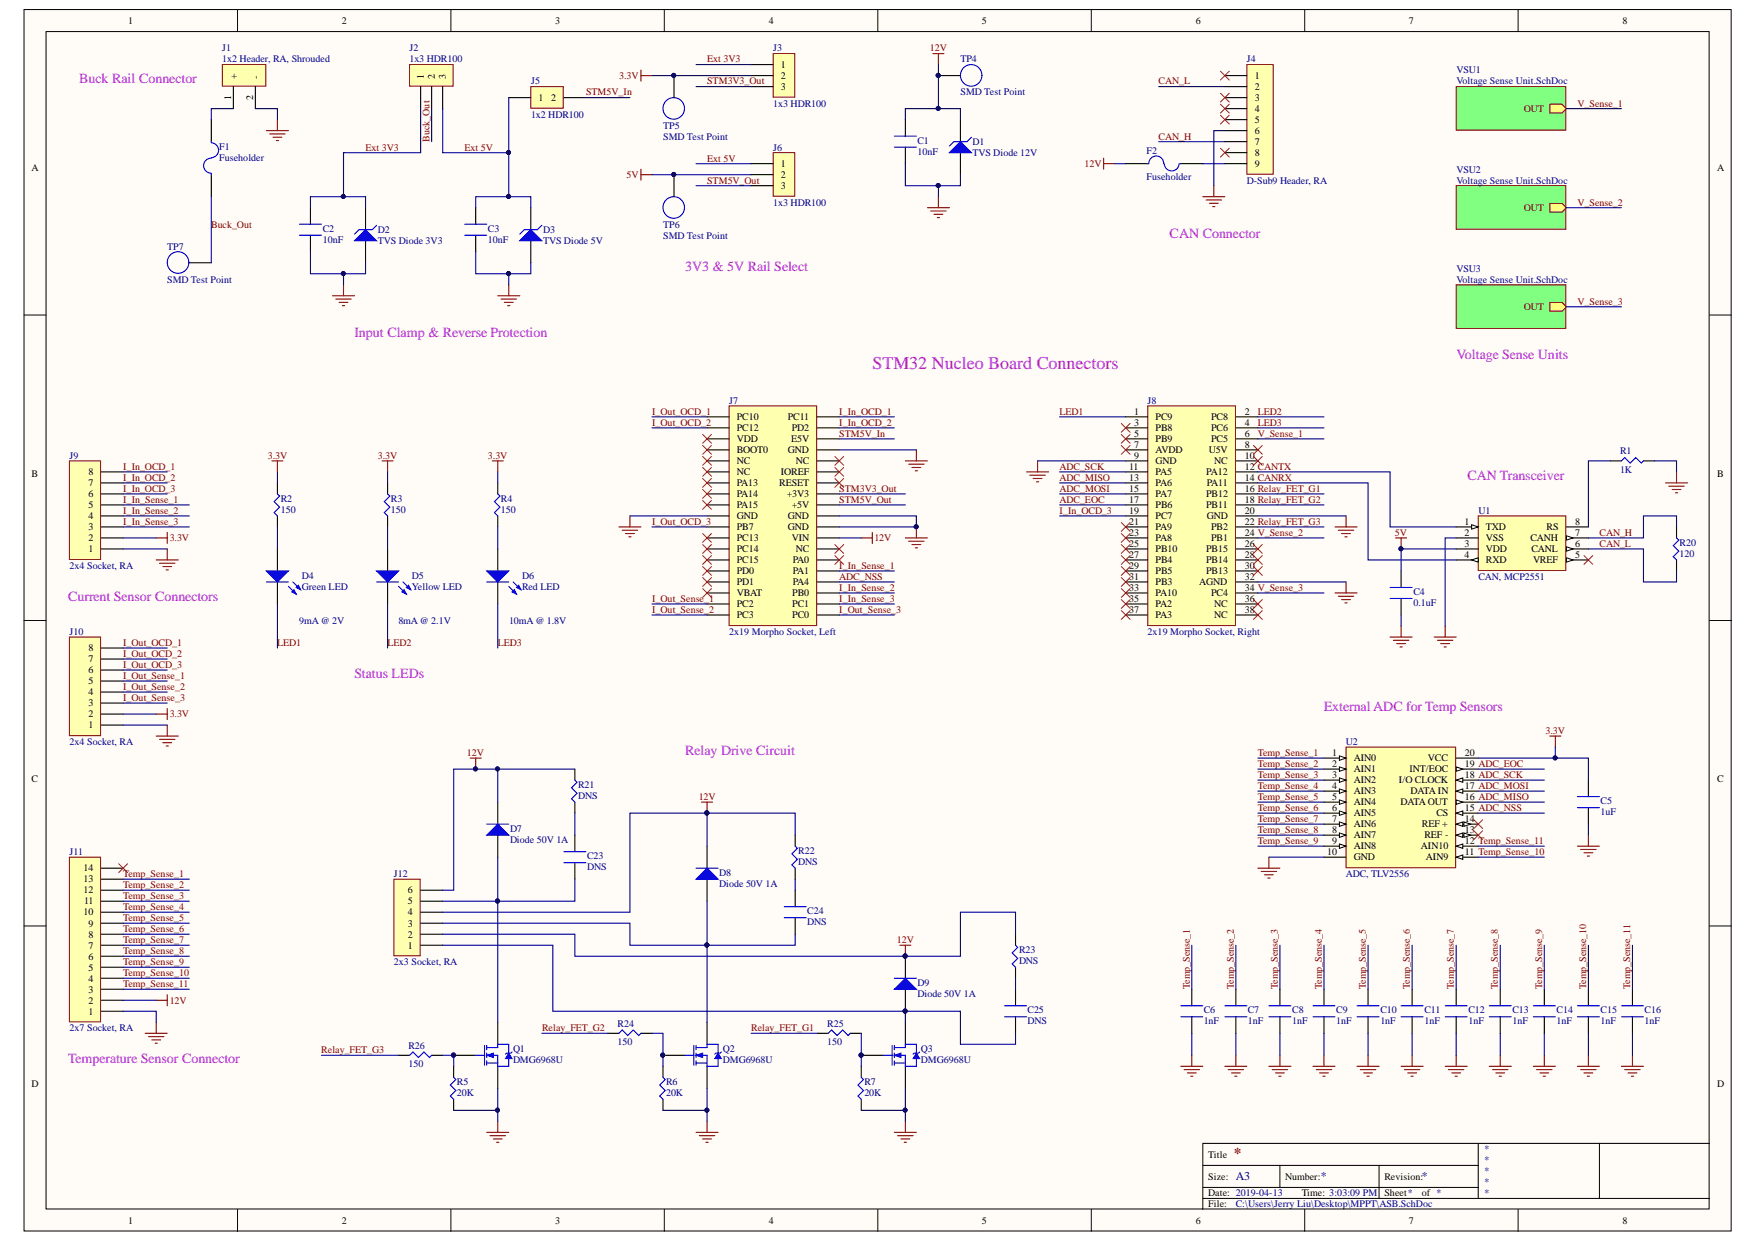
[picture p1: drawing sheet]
<svg xmlns="http://www.w3.org/2000/svg" width="297mm" height="210mm" viewBox="0 0 297 210" stroke-linecap="round" stroke-linejoin="round" font-family="sans-serif">
<defs><g id="words">
<text font-size="3" fill="#90f" x="147.5" y="62.4">STM32 Nucleo Board Connectors</text>
<text font-size="2.5" fill="#800000" x="208.6" y="195.7">*</text>
<g font-size="2.4" fill="#90f">
<text x="13.4" y="14.1">Buck Rail Connector</text>
<text x="197.7" y="40.1">CAN Connector</text>
<text x="115.8" y="45.7">3V3 &amp; 5V Rail Select</text>
<text x="59.9" y="56.9">Input Clamp &amp; Reverse Protection</text>
<text x="246.2" y="60.6">Voltage Sense Units</text>
<text x="248.1" y="81.1">CAN Transceiver</text>
<text x="11.5" y="101.6">Current Sensor Connectors</text>
<text x="59.9" y="114.6">Status LEDs</text>
<text x="223.8" y="120.2">External ADC for Temp Sensors</text>
<text x="115.8" y="127.6">Relay Drive Circuit</text>
<text x="11.5" y="179.7">Temperature Sensor Connector</text>
</g>
<g font-size="2" fill="#000080">
<text x="208.9" y="199.5">A3</text>
<text x="223.3" y="199.5">*</text>
<text x="240.4" y="199.5">*</text>
</g>
<g font-size="1.7">
<text x="21.7" y="4.1">1</text>
<text x="57.8" y="4.1">2</text>
<text x="93.8" y="4.1">3</text>
<text x="130" y="4.1">4</text>
<text x="166" y="4.1">5</text>
<text x="202.1" y="4.1">6</text>
<text x="238.2" y="4.1">7</text>
<text x="274.3" y="4.1">8</text>
<text x="132" y="11.5">1</text>
<text x="39.1" y="17" transform="rotate(-90 39.1 17)">1</text>
<text x="40" y="13.3" transform="rotate(-90 40 13.3)">+</text>
<text x="42.8" y="17" transform="rotate(-90 42.8 17)">2</text>
<text x="43.7" y="13.3" transform="rotate(-90 43.7 13.3)">-</text>
<text x="71.7" y="13.3" transform="rotate(-90 71.7 13.3)">1</text>
<text x="73.5" y="13.3" transform="rotate(-90 73.5 13.3)">2</text>
<text x="75.4" y="13.3" transform="rotate(-90 75.4 13.3)">3</text>
<text x="91" y="17.1">1</text>
<text x="93.2" y="17.1">2</text>
<text x="132" y="13.3">2</text>
<text x="132" y="15.2">3</text>
<text x="212.1" y="13.3">1</text>
<text x="212.1" y="15.2">2</text>
<text x="212.1" y="17.1">3</text>
<text x="212.1" y="18.9">4</text>
<text x="212.1" y="20.8">5</text>
<text x="212.1" y="22.6">6</text>
<text x="5.3" y="28.9">A</text>
<text x="132" y="28.2">1</text>
<text x="212.1" y="24.5">7</text>
<text x="212.1" y="26.4">8</text>
<text x="212.1" y="28.2">9</text>
<text x="290.3" y="28.9">A</text>
<text x="132" y="30.1">2</text>
<text x="132" y="31.9">3</text>
<text x="124.6" y="71">PC10</text>
<text x="133.2" y="71">PC11</text>
<text x="191.7" y="70.1">1</text>
<text x="191.7" y="71.9">3</text>
<text x="195.4" y="71">PC9</text>
<text x="204.8" y="71">PC8</text>
<text x="210.4" y="70.1">2</text>
<text x="210.4" y="71.9">4</text>
<text x="124.6" y="72.9">PC12</text>
<text x="124.6" y="74.7">VDD</text>
<text x="124.6" y="76.6">BOOT0</text>
<text x="133.2" y="76.6">GND</text>
<text x="133.8" y="74.7">E5V</text>
<text x="133.9" y="72.9">PD2</text>
<text x="191.7" y="73.8">5</text>
<text x="191.7" y="75.7">7</text>
<text x="191.7" y="77.5">9</text>
<text x="195.4" y="72.9">PB8</text>
<text x="195.4" y="74.7">PB9</text>
<text x="195.4" y="76.6">AVDD</text>
<text x="204.3" y="76.6">U5V</text>
<text x="204.8" y="72.9">PC6</text>
<text x="204.8" y="74.7">PC5</text>
<text x="210.4" y="73.8">6</text>
<text x="210.4" y="75.7">8</text>
<text x="210.4" y="77.5">10</text>
<text x="5.3" y="80.6">B</text>
<text x="15" y="82.2">7</text>
<text x="15" y="80.3">8</text>
<text x="124.6" y="78.4">NC</text>
<text x="124.6" y="80.3">NC</text>
<text x="124.6" y="82.2">PA13</text>
<text x="131.7" y="82.2">RESET</text>
<text x="132" y="80.3">IOREF</text>
<text x="134.5" y="78.4">NC</text>
<text x="190.9" y="79.4">11</text>
<text x="190.9" y="81.2">13</text>
<text x="190.9" y="83.1">15</text>
<text x="195.4" y="78.4">GND</text>
<text x="195.4" y="80.3">PA5</text>
<text x="195.4" y="82.2">PA6</text>
<text x="203.9" y="80.3">PA12</text>
<text x="204" y="82.2">PA11</text>
<text x="205.3" y="78.4">NC</text>
<text x="210.4" y="79.4">12 CANTX</text>
<text x="210.4" y="81.2">14 CANRX</text>
<text x="210.4" y="83.1">16 Relay_FET_G1</text>
<text x="290.3" y="80.6">B</text>
<text x="15" y="89.6">3</text>
<text x="15" y="87.7">4</text>
<text x="15" y="85.9">5</text>
<text x="15" y="84">6</text>
<text x="124.6" y="84">PA14</text>
<text x="124.6" y="85.9">PA15</text>
<text x="124.6" y="87.7">GND</text>
<text x="124.6" y="89.6">PB7</text>
<text x="133" y="84">+3V3</text>
<text x="133.2" y="89.6">GND</text>
<text x="133.2" y="87.7">GND</text>
<text x="133.9" y="85.9">+5V</text>
<text x="190.9" y="85">17</text>
<text x="190.9" y="86.8">19</text>
<text x="190.9" y="88.7">21</text>
<text x="195.4" y="84">PA7</text>
<text x="195.4" y="85.9">PB6</text>
<text x="195.4" y="87.7">PC7</text>
<text x="195.4" y="89.6">PA9</text>
<text x="203.9" y="84">PB12</text>
<text x="203.9" y="85.9">PB11</text>
<text x="204" y="87.7">GND</text>
<text x="204.8" y="89.6">PB2</text>
<text x="210.4" y="85">18 Relay_FET_G2</text>
<text x="210.4" y="86.8">20</text>
<text x="210.4" y="88.7">22 Relay_FET_G3</text>
<text x="247.6" y="88.7">1</text>
<text x="251.2" y="89.6">TXD</text>
<text x="261.5" y="89.6">RS</text>
<text x="266.3" y="88.7">8</text>
<text x="15" y="93.3">1</text>
<text x="15" y="91.5">2</text>
<text x="124.6" y="91.5">PC13</text>
<text x="124.6" y="93.3">PC14</text>
<text x="124.6" y="95.2">PC15</text>
<text x="133.9" y="91.5">VIN</text>
<text x="134" y="95.2">PA0</text>
<text x="134.5" y="93.3">NC</text>
<text x="190.9" y="90.5">23</text>
<text x="190.9" y="92.4">25</text>
<text x="190.9" y="94.2">27</text>
<text x="195.4" y="91.5">PA8</text>
<text x="195.4" y="93.3">PB10</text>
<text x="195.4" y="95.2">PB4</text>
<text x="203.9" y="93.3">PB15</text>
<text x="203.9" y="95.2">PB14</text>
<text x="204.8" y="91.5">PB1</text>
<text x="210.4" y="90.5">24 V_Sense_2</text>
<text x="210.4" y="92.4">26</text>
<text x="210.4" y="94.2">28</text>
<text x="247.6" y="90.5">2</text>
<text x="247.6" y="92.4">3</text>
<text x="247.6" y="94.2">4</text>
<text x="251.2" y="91.5">VSS</text>
<text x="251.2" y="93.3">VDD</text>
<text x="251.2" y="95.2">RXD</text>
<text x="258.7" y="91.5">CANH</text>
<text x="258.9" y="93.3">CANL</text>
<text x="259.2" y="95.2">VREF</text>
<text x="266.3" y="94.2">5</text>
<text x="266.3" y="92.4">6</text>
<text x="266.3" y="90.5">7</text>
<text x="124.6" y="97">PD0</text>
<text x="124.6" y="98.9">PD1</text>
<text x="124.6" y="100.8">VBAT</text>
<text x="133.9" y="100.8">PB0</text>
<text x="134" y="98.9">PA4</text>
<text x="134" y="97">PA1</text>
<text x="190.9" y="96.1">29</text>
<text x="190.9" y="98">31</text>
<text x="190.9" y="99.8">33</text>
<text x="190.9" y="101.7">35</text>
<text x="195.4" y="97">PB5</text>
<text x="195.4" y="98.9">PB3</text>
<text x="195.4" y="100.8">PA10</text>
<text x="202.7" y="98.9">AGND</text>
<text x="203.9" y="97">PB13</text>
<text x="204.8" y="100.8">PC4</text>
<text x="210.4" y="96.1">30</text>
<text x="210.4" y="98">32</text>
<text x="210.4" y="99.8">34 V_Sense_3</text>
<text x="210.4" y="101.7">36</text>
<text x="124.6" y="102.6">PC2</text>
<text x="124.6" y="104.5">PC3</text>
<text x="133.9" y="104.5">PC0</text>
<text x="133.9" y="102.6">PC1</text>
<text x="190.9" y="103.5">37</text>
<text x="195.4" y="102.6">PA2</text>
<text x="195.4" y="104.5">PA3</text>
<text x="205.3" y="102.6">NC</text>
<text x="205.3" y="104.5">NC</text>
<text x="210.4" y="103.5">38</text>
<text x="15" y="113.8">6</text>
<text x="15" y="111.9">7</text>
<text x="15" y="110.1">8</text>
<text x="15" y="119.4">3</text>
<text x="15" y="117.5">4</text>
<text x="15" y="115.6">5</text>
<text x="15" y="123.1">1</text>
<text x="15" y="121.2">2</text>
<text x="225.2" y="127.7">1</text>
<text x="225.2" y="129.6">2</text>
<text x="225.2" y="131.4">3</text>
<text x="228.9" y="128.7">AIN0</text>
<text x="228.9" y="130.5">AIN1</text>
<text x="238.3" y="130.5">INT/EOC</text>
<text x="241.4" y="128.7">VCC</text>
<text x="247.7" y="131.4">18 ADC_SCK</text>
<text x="247.7" y="129.6">19 ADC_EOC</text>
<text x="247.7" y="127.7">20</text>
<text x="5.3" y="132.2">C</text>
<text x="225.2" y="133.3">4</text>
<text x="225.2" y="135.2">5</text>
<text x="225.2" y="137">6</text>
<text x="228.9" y="132.4">AIN2</text>
<text x="228.9" y="134.2">AIN3</text>
<text x="228.9" y="136.1">AIN4</text>
<text x="228.9" y="138">AIN5</text>
<text x="236.5" y="132.4">I/O CLOCK</text>
<text x="236.7" y="136.1">DATAOUT</text>
<text x="238.4" y="134.2">DATA IN</text>
<text x="242.8" y="138">CS</text>
<text x="247.7" y="137">15 ADC_NSS</text>
<text x="247.7" y="135.2">16 ADC_MISO</text>
<text x="247.7" y="133.3">17 ADC_MOSI</text>
<text x="290.3" y="132.2">C</text>
<text x="225.2" y="138.9">7</text>
<text x="225.2" y="140.7">8</text>
<text x="225.2" y="142.6">9</text>
<text x="228.9" y="139.8">AIN6</text>
<text x="228.9" y="141.7">AIN7</text>
<text x="228.9" y="143.5">AIN8</text>
<text x="240.2" y="143.5">AIN10</text>
<text x="240.4" y="139.8">REF +</text>
<text x="240.8" y="141.7">REF -</text>
<text x="247.7" y="142.6">12 Temp_Sense_11</text>
<text x="247.7" y="140.7">13</text>
<text x="247.7" y="138.9">14</text>
<text x="14.1" y="149.1">13</text>
<text x="14.1" y="147.3">14</text>
<text x="224.4" y="144.5">10</text>
<text x="228.9" y="145.4">GND</text>
<text x="241.1" y="145.4">AIN9</text>
<text x="247.7" y="144.5">11 Temp_Sense_10</text>
<text x="14.1" y="154.7">10</text>
<text x="14.1" y="151">12</text>
<text x="14.2" y="152.8">11</text>
<text x="69" y="154.7">4</text>
<text x="69" y="152.8">5</text>
<text x="69" y="151">6</text>
<text x="15" y="160.4">7</text>
<text x="15" y="158.5">8</text>
<text x="15" y="156.6">9</text>
<text x="69" y="160.4">1</text>
<text x="69" y="158.5">2</text>
<text x="69" y="156.6">3</text>
<text x="15" y="167.8">3</text>
<text x="15" y="165.9">4</text>
<text x="15" y="164.1">5</text>
<text x="15" y="162.2">6</text>
<text x="15" y="171.5">1</text>
<text x="15" y="169.7">2</text>
<text x="5.3" y="183.8">D</text>
<text x="290.3" y="183.8">D</text>
<text x="204.3" y="195.7">Title</text>
<text x="204.3" y="199.4">Size:</text>
<text x="204.3" y="202.2">Date: 2019-04-13</text>
<text x="217.3" y="199.4">Number:</text>
<text x="220.1" y="202.2">Time: 3:03:09 PM</text>
<text x="234" y="199.4">Revision:</text>
<text x="234" y="202.2">Sheet*</text>
<text x="240.4" y="202.2">of *</text>
<text x="21.7" y="206.9">1</text>
<text x="57.8" y="206.9">2</text>
<text x="93.8" y="206.9">3</text>
<text x="130" y="206.9">4</text>
<text x="166" y="206.9">5</text>
<text x="202.1" y="206.9">6</text>
<text x="204.3" y="204.1">File:</text>
<text x="238.2" y="206.9">7</text>
<text x="274.3" y="206.9">8</text>
</g>
<g font-size="1.7" fill="#000080">
<text x="37.6" y="8.7">J1</text>
<text x="37.6" y="10.6">1x2 Header, RA, Shrouded</text>
<text x="69.2" y="8.7">J2</text>
<text x="69.2" y="10.6">1x3 HDR100</text>
<text x="130.7" y="8.7">J3</text>
<text x="162.4" y="10.6">TP4</text>
<text x="210.8" y="10.6">J4</text>
<text x="89.8" y="14.3">J5</text>
<text x="130.7" y="18">1x3 HDR100</text>
<text x="162.4" y="16.1">SMD Test Point</text>
<text x="246.2" y="12.4">VSU1</text>
<text x="246.2" y="14.3">Voltage Sense Unit.SchDoc</text>
<text x="89.8" y="19.9">1x2 HDR100</text>
<text x="112.1" y="21.7">TP5</text>
<text x="112.1" y="23.6">SMD Test Point</text>
<text x="37.1" y="25.3">F1</text>
<text x="37.1" y="27.1">Fuseholder</text>
<text x="130.7" y="25.4">J6</text>
<text x="155.1" y="24.3">C1</text>
<text x="155.1" y="26.2">10nF</text>
<text x="164.4" y="24.5">D1</text>
<text x="164.4" y="26.4">TVS Diode 12V</text>
<text x="193.8" y="26">F2</text>
<text x="246.2" y="29.2">VSU2</text>
<text x="130.7" y="34.7">1x3 HDR100</text>
<text x="193.8" y="30.4">Fuseholder</text>
<text x="210.8" y="31">D-Sub9 Header, RA</text>
<text x="246.2" y="31">Voltage Sense Unit.SchDoc</text>
<text x="54.6" y="39.2">C2</text>
<text x="54.6" y="41.1">10nF</text>
<text x="63.9" y="39.4">D2</text>
<text x="63.9" y="41.2">TVS Diode 3V3</text>
<text x="82.5" y="39.2">C3</text>
<text x="82.5" y="41.1">10nF</text>
<text x="91.8" y="39.4">D3</text>
<text x="91.8" y="41.2">TVS Diode 5V</text>
<text x="112.1" y="38.5">TP6</text>
<text x="112.1" y="40.3">SMD Test Point</text>
<text x="28.3" y="42.2">TP7</text>
<text x="28.3" y="47.8">SMD Test Point</text>
<text x="246.2" y="45.9">VSU3</text>
<text x="246.2" y="47.8">Voltage Sense Unit.SchDoc</text>
<text x="123.3" y="68.2">J7</text>
<text x="194" y="68.2">J8</text>
<text x="11.8" y="77.5">J9</text>
<text x="273.9" y="76.8">R1</text>
<text x="273.9" y="80">1K</text>
<text x="47.5" y="84.8">R2</text>
<text x="47.5" y="86.6">150</text>
<text x="66.1" y="84.8">R3</text>
<text x="66.1" y="86.6">150</text>
<text x="84.7" y="84.8">R4</text>
<text x="84.7" y="86.6">150</text>
<text x="249.9" y="86.8">U1</text>
<text x="284" y="92.2">R20</text>
<text x="284" y="94.1">120</text>
<text x="11.8" y="96.1">2x4 Socket, RA</text>
<text x="51" y="97.8">D4</text>
<text x="51" y="99.7">Green LED</text>
<text x="69.6" y="97.8">D5</text>
<text x="69.6" y="99.7">Yellow LED</text>
<text x="88.3" y="97.8">D6</text>
<text x="88.3" y="99.7">Red LED</text>
<text x="238.9" y="100.6">C4</text>
<text x="249.9" y="98">CAN, MCP2551</text>
<text x="11.8" y="107.3">J10</text>
<text x="50.6" y="105.4">9mA@ 2V</text>
<text x="67.4" y="105.4">8mA@ 2.1V</text>
<text x="86.1" y="105.4">10mA@ 1.8V</text>
<text x="123.3" y="107.3">2x19 Morpho Socket, Left</text>
<text x="194" y="107.3">2x19 Morpho Socket, Right</text>
<text x="238.9" y="102.4">0.1uF</text>
<text x="11.8" y="125.9">2x4 Socket, RA</text>
<text x="227.5" y="125.9">U2</text>
<text x="97.7" y="133.1">R21</text>
<text x="97.7" y="135">DNS</text>
<text x="270.6" y="135.9">C5</text>
<text x="270.6" y="137.8">1uF</text>
<text x="86.2" y="140.6">D7</text>
<text x="86.2" y="142.4">Diode 50V 1A</text>
<text x="11.8" y="144.5">J11</text>
<text x="66.6" y="148.2">J12</text>
<text x="99.3" y="145.2">C23</text>
<text x="99.3" y="147.1">DNS</text>
<text x="121.6" y="148">D8</text>
<text x="121.6" y="149.9">Diode 50V 1A</text>
<text x="135" y="144.3">R22</text>
<text x="135" y="146.2">DNS</text>
<text x="227.5" y="148.2">ADC, TLV2556</text>
<text x="136.5" y="154.5">C24</text>
<text x="136.5" y="156.4">DNS</text>
<text x="172.3" y="161">R23</text>
<text x="66.6" y="163.1">2x3 Socket, RA</text>
<text x="155.1" y="166.6">D9</text>
<text x="172.3" y="162.9">DNS</text>
<text x="104.4" y="173.5">R24</text>
<text x="139.9" y="173.5">R25</text>
<text x="155.1" y="168.5">Diode 50V 1A</text>
<text x="173.7" y="171.3">C25</text>
<text x="173.7" y="173.1">DNS</text>
<text x="203.5" y="171.3">C6</text>
<text x="203.5" y="173.1">1nF</text>
<text x="210.9" y="171.3">C7</text>
<text x="210.9" y="173.1">1nF</text>
<text x="218.5" y="171.3">C8</text>
<text x="218.5" y="173.1">1nF</text>
<text x="225.9" y="171.3">C9</text>
<text x="225.9" y="173.1">1nF</text>
<text x="233.4" y="171.3">C10</text>
<text x="233.4" y="173.1">1nF</text>
<text x="240.8" y="171.3">C11</text>
<text x="240.8" y="173.1">1nF</text>
<text x="248.3" y="171.3">C12</text>
<text x="248.3" y="173.1">1nF</text>
<text x="255.7" y="171.3">C13</text>
<text x="255.7" y="173.1">1nF</text>
<text x="263.1" y="171.3">C14</text>
<text x="263.1" y="173.1">1nF</text>
<text x="270.6" y="171.3">C15</text>
<text x="270.6" y="173.1">1nF</text>
<text x="278" y="171.3">C16</text>
<text x="278" y="173.1">1nF</text>
<text x="11.8" y="174.3">2x7 Socket, RA</text>
<text x="69" y="177.3">R26</text>
<text x="86.7" y="177.8">Q1</text>
<text x="86.7" y="179.6">DMG6968U</text>
<text x="104.4" y="176.7">150</text>
<text x="122.2" y="177.8">Q2</text>
<text x="122.2" y="179.6">DMG6968U</text>
<text x="139.9" y="176.7">150</text>
<text x="155.7" y="177.8">Q3</text>
<text x="155.7" y="179.6">DMG6968U</text>
<text x="69" y="180.4">150</text>
<text x="77.3" y="183.3">R5</text>
<text x="77.3" y="185.2">20K</text>
<text x="112.6" y="183.3">R6</text>
<text x="112.6" y="185.2">20K</text>
<text x="146.1" y="183.3">R7</text>
<text x="146.1" y="185.2">20K</text>
<text x="250.9" y="194.8">*</text>
<text x="250.9" y="196.6">*</text>
<text x="250.9" y="198.5">*</text>
<text x="250.9" y="200.3">*</text>
<text x="250.9" y="202.2">*</text>
<text x="208.9" y="204.1">C:\Users\Jerry Liu\Desktop\MPPT\ASB.SchDoc</text>
</g>
<g font-size="1.7" fill="#800000">
<text x="119.6" y="10.6">Ext 3V3</text>
<text x="157.2" y="8.7">12V</text>
<text x="99.1" y="16.1">STM5V_In</text>
<text x="104.7" y="13.3">3.3V</text>
<text x="119.6" y="14.3">STM3V3_Out</text>
<text x="195.9" y="14.3">CAN_L</text>
<text x="266.7" y="18">V_Sense_1</text>
<text x="72.6" y="23.9" transform="rotate(-90 72.6 23.9)">Buck_Out</text>
<text x="195.9" y="23.6">CAN_H</text>
<text x="257.6" y="18.9">OUT</text>
<text x="61.8" y="25.4">Ext 3V3</text>
<text x="78.5" y="25.4">Ext 5V</text>
<text x="119.6" y="27.3">Ext 5V</text>
<text x="183.4" y="28.2">12V</text>
<text x="105.9" y="30.1">5V</text>
<text x="119.6" y="31">STM5V_Out</text>
<text x="257.6" y="35.7">OUT</text>
<text x="266.7" y="34.7">V_Sense_2</text>
<text x="35.7" y="38.5">Buck_Out</text>
<text x="257.6" y="52.4">OUT</text>
<text x="266.7" y="51.5">V_Sense_3</text>
<text x="110.3" y="70.1">I_Out_OCD_1</text>
<text x="110.3" y="71.9">I_Out_OCD_2</text>
<text x="141.9" y="70.1">I_In_OCD_1</text>
<text x="141.9" y="71.9">I_In_OCD_2</text>
<text x="179.1" y="70.1">LED1</text>
<text x="212.6" y="70.1">LED2</text>
<text x="212.6" y="71.9">LED3</text>
<text x="45.3" y="77.5">3.3V</text>
<text x="63.9" y="77.5">3.3V</text>
<text x="82.5" y="77.5">3.3V</text>
<text x="141.9" y="73.8">STM5V_In</text>
<text x="212.6" y="73.8">V_Sense_1</text>
<text x="20.8" y="79.4">I_In_OCD_1</text>
<text x="20.8" y="81.2">I_In_OCD_2</text>
<text x="20.8" y="83.1">I_In_OCD_3</text>
<text x="141.9" y="83.1">STM3V3_Out</text>
<text x="179.1" y="79.4">ADC_SCK</text>
<text x="179.1" y="81.2">ADC_MISO</text>
<text x="179.1" y="83.1">ADC_MOSI</text>
<text x="20.8" y="85">I_In_Sense_1</text>
<text x="20.8" y="86.8">I_In_Sense_2</text>
<text x="20.8" y="88.7">I_In_Sense_3</text>
<text x="110.3" y="88.7">I_Out_OCD_3</text>
<text x="141.9" y="85">STM5V_Out</text>
<text x="179.1" y="85">ADC_EOC</text>
<text x="179.1" y="86.8">I_In_OCD_3</text>
<text x="28.7" y="91.5">3.3V</text>
<text x="147.8" y="91.5">12V</text>
<text x="235.8" y="90.5">5V</text>
<text x="270.4" y="90.5">CAN_H</text>
<text x="270.4" y="92.4">CAN_L</text>
<text x="110.3" y="101.7">I_Out_Sense_1</text>
<text x="141.9" y="96.1">I_In_Sense_1</text>
<text x="141.9" y="99.8">I_In_Sense_2</text>
<text x="141.9" y="98">ADC_NSS</text>
<text x="141.9" y="101.7">I_In_Sense_3</text>
<text x="110.3" y="103.5">I_Out_Sense_2</text>
<text x="141.9" y="103.5">I_Out_Sense_3</text>
<text x="20.8" y="109.1">I_Out_OCD_1</text>
<text x="20.8" y="111">I_Out_OCD_2</text>
<text x="20.8" y="112.8">I_Out_OCD_3</text>
<text x="46.9" y="109.1">LED1</text>
<text x="65.5" y="109.1">LED2</text>
<text x="84.2" y="109.1">LED3</text>
<text x="20.8" y="114.7">I_Out_Sense_1</text>
<text x="20.8" y="116.6">I_Out_Sense_2</text>
<text x="20.8" y="118.4">I_Out_Sense_3</text>
<text x="28.7" y="121.2">3.3V</text>
<text x="261.3" y="124">3.3V</text>
<text x="78.9" y="127.7">12V</text>
<text x="212.6" y="127.7">Temp_Sense_1</text>
<text x="212.6" y="129.6">Temp_Sense_2</text>
<text x="212.6" y="131.4">Temp_Sense_3</text>
<text x="118.1" y="135.2">12V</text>
<text x="212.6" y="133.3">Temp_Sense_4</text>
<text x="212.6" y="135.2">Temp_Sense_5</text>
<text x="212.6" y="137">Temp_Sense_6</text>
<text x="212.6" y="138.9">Temp_Sense_7</text>
<text x="212.6" y="140.7">Temp_Sense_8</text>
<text x="212.6" y="142.6">Temp_Sense_9</text>
<text x="20.8" y="148.2">Temp_Sense_1</text>
<text x="20.8" y="150">Temp_Sense_2</text>
<text x="20.8" y="151.9">Temp_Sense_3</text>
<text x="20.8" y="153.8">Temp_Sense_4</text>
<text x="20.8" y="155.6">Temp_Sense_5</text>
<text x="20.8" y="157.6">Temp_Sense_6</text>
<text x="20.8" y="159.4">Temp_Sense_7</text>
<text x="20.8" y="161.3">Temp_Sense_8</text>
<text x="151.6" y="159.4">12V</text>
<text x="20.8" y="163.1">Temp_Sense_9</text>
<text x="20.8" y="165">Temp_Sense_10</text>
<text x="20.8" y="166.9">Temp_Sense_11</text>
<text x="201.1" y="167.2" transform="rotate(-90 201.1 167.2)">Temp_Sense_1</text>
<text x="208.6" y="167.2" transform="rotate(-90 208.6 167.2)">Temp_Sense_2</text>
<text x="216" y="167.2" transform="rotate(-90 216 167.2)">Temp_Sense_3</text>
<text x="223.5" y="167.2" transform="rotate(-90 223.5 167.2)">Temp_Sense_4</text>
<text x="230.9" y="167.2" transform="rotate(-90 230.9 167.2)">Temp_Sense_5</text>
<text x="238.4" y="167.2" transform="rotate(-90 238.4 167.2)">Temp_Sense_6</text>
<text x="245.8" y="167.2" transform="rotate(-90 245.8 167.2)">Temp_Sense_7</text>
<text x="253.2" y="167.2" transform="rotate(-90 253.2 167.2)">Temp_Sense_8</text>
<text x="260.7" y="167.2" transform="rotate(-90 260.7 167.2)">Temp_Sense_9</text>
<text x="268.1" y="167.2" transform="rotate(-90 268.1 167.2)">Temp_Sense_10</text>
<text x="275.6" y="167.2" transform="rotate(-90 275.6 167.2)">Temp_Sense_11</text>
<text x="28.7" y="169.7">12V</text>
<text x="54.3" y="178">Relay_FET_G3</text>
<text x="91.6" y="174.3">Relay_FET_G2</text>
<text x="127" y="174.3">Relay_FET_G1</text>
</g>
</g></defs>
<g fill="#fffcf8" stroke="#000" stroke-width=".17">
<path d="M4.1 1.6h288.6v206.4h-288.6z"/>
<path d="M7.8 5.3h281.1v199h-281.1z"/>
</g>
<g fill="none" stroke="#000" stroke-width=".17">
<path d="M40.2 1.6v3.7M76.2 1.6v3.7M112.3 1.6v3.7M148.4 1.6v3.7M184.5 1.6v3.7M220.6 1.6v3.7M256.7 1.6v3.7M4.1 53.2h3.7M289 53.2h3.7M4.1 104.9h3.7M289 104.9h3.7M4.1 156.5h3.7"/>
<path d="M289 156.5h3.7M203.3 197h46.6M216.4 197v3.7M233.1 197v5.5M249.9 193.2v9.3M270.4 193.2h-67.1v11.2M289 193.2h-18.6v9.3M40.2 204.4v3.7M76.2 204.4v3.7M112.3 204.4v3.7M148.4 204.4v3.7M184.5 204.4v3.7"/>
<path d="M203.3 202.5h85.7M203.3 200.7h46.6M220.6 204.4v3.7M256.7 204.4v3.7"/>
</g>
<path d="M246.2 14.6h18.5v7.4h-18.5z" fill="#80ff80" stroke="#800000" stroke-width=".17"/>
<path d="M262 17.6h2.1l.7 .8-.7 .7h-2.1z" fill-rule="evenodd" fill="#ffff80"/>
<path d="M262 17.6h2.1l.7 .8-.7 .7h-2.1z" fill="none" stroke="#800000" stroke-width=".17"/>
<path d="M123.3 68.6h14.8v37.1h-14.8z" fill="#ffffb0" stroke="#800000" stroke-width=".17"/>
<g fill="none" stroke="#000" stroke-width=".19">
<path d="M119.5 70.4h3.8M119.5 72.3h3.8M119.5 74.2h3.8M119.5 76h3.8M119.5 77.9h3.8M119.5 79.8h3.8M138.2 70.4h3.7M138.2 72.3h3.7M138.2 74.2h3.7M138.2 76h3.7M138.2 77.9h3.7M138.2 79.8h3.7"/>
<path d="M119.5 81.6h3.8M119.5 83.5h3.8M119.5 85.3h3.8M119.5 87.2h3.8M119.5 89.1h3.8M119.5 90.9h3.8M119.5 92.8h3.8M119.5 94.6h3.8M119.5 96.5h3.8M119.5 98.4h3.8M138.2 81.6h3.7M138.2 83.5h3.7"/>
<path d="M138.2 85.3h3.7M138.2 87.2h3.7M138.2 89.1h3.7M138.2 90.9h3.7M138.2 92.8h3.7M138.2 94.6h3.7M138.2 96.5h3.7M138.2 98.4h3.7M119.5 100.2h3.8M119.5 102.1h3.8M119.5 103.9h3.8M138.2 100.2h3.7"/>
<path d="M138.2 102.1h3.7M138.2 103.9h3.7"/>
</g>
<path d="M194 68.6h14.9v37.1h-14.9z" fill="#ffffb0" stroke="#800000" stroke-width=".17"/>
<g fill="none" stroke="#000" stroke-width=".19">
<path d="M190.3 70.4h3.7M190.3 72.3h3.7M190.3 74.2h3.7M190.3 76h3.7M190.3 77.9h3.7M190.3 79.8h3.7M208.9 70.4h3.8M208.9 72.3h3.8M208.9 74.2h3.8M208.9 76h3.8M208.9 77.9h3.8M208.9 79.8h3.8"/>
<path d="M190.3 81.6h3.7M190.3 83.5h3.7M190.3 85.3h3.7M190.3 87.2h3.7M190.3 89.1h3.7M190.3 90.9h3.7M190.3 92.8h3.7M190.3 94.6h3.7M190.3 96.5h3.7M190.3 98.4h3.7M208.9 81.6h3.8M208.9 83.5h3.8"/>
<path d="M208.9 85.3h3.8M208.9 87.2h3.8M208.9 89.1h3.8M208.9 90.9h3.8M208.9 92.8h3.8M208.9 94.6h3.8M208.9 96.5h3.8M208.9 98.4h3.8M190.3 100.2h3.7M190.3 102.1h3.7M190.3 103.9h3.7M208.9 100.2h3.8"/>
<path d="M208.9 102.1h3.8M208.9 103.9h3.8"/>
</g>
<g fill="none" stroke="#f00" stroke-width=".17">
<path d="M118.8 77.1l1.5 1.5M118.8 79l1.5 1.5M120.3 77.1l-1.5 1.5M120.3 79l-1.5 1.5M141.1 77.1l1.5 1.5M142.6 77.1l-1.5 1.5M211.9 77.1l1.5 1.5M213.4 77.1l-1.5 1.5M141.1 92l1.5 1.5M142.6 92l-1.5 1.5M211.9 101.3l1.5 1.5M211.9 103.2l1.5 1.5"/>
<path d="M213.4 101.3l-1.5 1.5M213.4 103.2l-1.5 1.5"/>
</g>
<path d="M249.9 87.2h14.8v9.2h-14.8z" fill="#ffffb0" stroke="#800000" stroke-width=".17"/>
<path d="M246.2 89.1h3.7" fill="none" stroke="#000" stroke-width=".19"/>
<path d="M248.8 88.7l1.1 .4-1.1 .3z" fill="#fffcf8"/>
<path d="M248.8 88.7l1.1 .4-1.1 .3z" fill="none" stroke="#000" stroke-width=".17"/>
<path d="M246.2 90.9h3.7M246.2 92.8h3.7M246.2 94.6h3.7" fill="none" stroke="#000" stroke-width=".19"/>
<path d="M248.8 94.6l1.1-.3v.7z" fill="#fffcf8"/>
<path d="M248.8 94.6l1.1-.3v.7z" fill="none" stroke="#000" stroke-width=".17"/>
<path d="M264.8 94.6h3.7" fill="none" stroke="#000" stroke-width=".19"/>
<path d="M264.8 94.3l1.1 .3-1.1 .4z" fill="#fffcf8"/>
<path d="M264.8 94.3l1.1 .3-1.1 .4z" fill="none" stroke="#000" stroke-width=".17"/>
<path d="M264.8 92.8h3.7" fill="none" stroke="#000" stroke-width=".19"/>
<path d="M264.8 92.4l1.1 .4-1.1 .3z" fill="#fffcf8"/>
<path d="M264.8 92.4l1.1 .4-1.1 .3z" fill="none" stroke="#000" stroke-width=".17"/>
<path d="M264.8 90.9h3.7" fill="none" stroke="#000" stroke-width=".19"/>
<path d="M264.8 90.5l1.1 .4-1.1 .4z" fill="#fffcf8"/>
<path d="M264.8 90.5l1.1 .4-1.1 .4z" fill="none" stroke="#000" stroke-width=".17"/>
<path d="M264.8 89.1h3.7" fill="none" stroke="#000" stroke-width=".19"/>
<path d="M210.8 10.9h4.4v18.5h-4.4z" fill="#ffffb0" stroke="#800000" stroke-width=".17"/>
<path d="M207.1 12.8h3.7M207.1 14.6h3.7M207.1 16.5h3.7M207.1 18.4h3.7M207.1 20.2h3.7M207.1 22.1h3.7M207.1 23.9h3.7M207.1 25.8h3.7M207.1 27.7h3.7" fill="none" stroke="#000" stroke-width=".19"/>
<path d="M227.6 126.3h18.5v20.4h-18.5z" fill="#ffffb0" stroke="#800000" stroke-width=".17"/>
<path d="M223.8 128.1h3.8" fill="none" stroke="#000" stroke-width=".19"/>
<path d="M226.4 127.7l1.2 .4-1.2 .4z" fill="#fffcf8"/>
<path d="M226.4 127.7l1.2 .4-1.2 .4z" fill="none" stroke="#000" stroke-width=".17"/>
<path d="M223.8 130h3.8" fill="none" stroke="#000" stroke-width=".19"/>
<path d="M226.4 129.6l1.2 .4-1.2 .4z" fill="#fffcf8"/>
<path d="M226.4 129.6l1.2 .4-1.2 .4z" fill="none" stroke="#000" stroke-width=".17"/>
<path d="M223.8 131.8h3.8" fill="none" stroke="#000" stroke-width=".19"/>
<path d="M226.4 131.5l1.2 .3-1.2 .4z" fill="#fffcf8"/>
<path d="M226.4 131.5l1.2 .3-1.2 .4z" fill="none" stroke="#000" stroke-width=".17"/>
<path d="M223.8 133.7h3.8" fill="none" stroke="#000" stroke-width=".19"/>
<path d="M226.4 133.3l1.2 .4-1.2 .4z" fill="#fffcf8"/>
<path d="M226.4 133.3l1.2 .4-1.2 .4z" fill="none" stroke="#000" stroke-width=".17"/>
<path d="M223.8 135.6h3.8" fill="none" stroke="#000" stroke-width=".19"/>
<path d="M226.4 135.2l1.2 .4-1.2 .3z" fill="#fffcf8"/>
<path d="M226.4 135.2l1.2 .4-1.2 .3z" fill="none" stroke="#000" stroke-width=".17"/>
<path d="M223.8 137.4h3.8" fill="none" stroke="#000" stroke-width=".19"/>
<path d="M226.4 137.1l1.2 .3-1.2 .4z" fill="#fffcf8"/>
<path d="M226.4 137.1l1.2 .3-1.2 .4z" fill="none" stroke="#000" stroke-width=".17"/>
<path d="M223.8 139.3h3.8" fill="none" stroke="#000" stroke-width=".19"/>
<path d="M226.4 138.9l1.2 .4-1.2 .4z" fill="#fffcf8"/>
<path d="M226.4 138.9l1.2 .4-1.2 .4z" fill="none" stroke="#000" stroke-width=".17"/>
<path d="M223.8 141.1h3.8" fill="none" stroke="#000" stroke-width=".19"/>
<path d="M226.4 140.8l1.2 .3-1.2 .4z" fill="#fffcf8"/>
<path d="M226.4 140.8l1.2 .3-1.2 .4z" fill="none" stroke="#000" stroke-width=".17"/>
<path d="M223.8 143h3.8" fill="none" stroke="#000" stroke-width=".19"/>
<path d="M226.4 142.6l1.2 .4-1.2 .4z" fill="#fffcf8"/>
<path d="M226.4 142.6l1.2 .4-1.2 .4z" fill="none" stroke="#000" stroke-width=".17"/>
<path d="M223.8 144.9h3.8M246.2 144.9h3.7" fill="none" stroke="#000" stroke-width=".19"/>
<path d="M246.2 144.9l1.1-.4v.7z" fill="#fffcf8"/>
<path d="M246.2 144.9l1.1-.4v.7z" fill="none" stroke="#000" stroke-width=".17"/>
<path d="M246.2 143h3.7" fill="none" stroke="#000" stroke-width=".19"/>
<path d="M246.2 143l1.1-.4v.8z" fill="#fffcf8"/>
<path d="M246.2 143l1.1-.4v.8z" fill="none" stroke="#000" stroke-width=".17"/>
<path d="M246.2 141.1h3.7" fill="none" stroke="#000" stroke-width=".19"/>
<path d="M246.2 141.1l1.1-.3v.7z" fill="#fffcf8"/>
<path d="M246.2 141.1l1.1-.3v.7z" fill="none" stroke="#000" stroke-width=".17"/>
<path d="M247.5 140.8l1.1 .3-1.1 .4z" fill="#fffcf8"/>
<path d="M247.5 140.8l1.1 .3-1.1 .4z" fill="none" stroke="#000" stroke-width=".17"/>
<path d="M246.2 139.3h3.7" fill="none" stroke="#000" stroke-width=".19"/>
<path d="M246.2 139.3l1.1-.4v.8z" fill="#fffcf8"/>
<path d="M246.2 139.3l1.1-.4v.8z" fill="none" stroke="#000" stroke-width=".17"/>
<path d="M247.5 138.9l1.1 .4-1.1 .4z" fill="#fffcf8"/>
<path d="M247.5 138.9l1.1 .4-1.1 .4z" fill="none" stroke="#000" stroke-width=".17"/>
<path d="M246.2 137.4h3.7" fill="none" stroke="#000" stroke-width=".19"/>
<path d="M246.2 137.4l1.1-.3v.7z" fill="#fffcf8"/>
<path d="M246.2 137.4l1.1-.3v.7z" fill="none" stroke="#000" stroke-width=".17"/>
<path d="M246.2 135.6h3.7" fill="none" stroke="#000" stroke-width=".19"/>
<path d="M246.2 135.2l1.1 .4-1.1 .3z" fill="#fffcf8"/>
<path d="M246.2 135.2l1.1 .4-1.1 .3z" fill="none" stroke="#000" stroke-width=".17"/>
<path d="M246.2 133.7h3.7" fill="none" stroke="#000" stroke-width=".19"/>
<path d="M246.2 133.7l1.1-.4v.8z" fill="#fffcf8"/>
<path d="M246.2 133.7l1.1-.4v.8z" fill="none" stroke="#000" stroke-width=".17"/>
<path d="M246.2 131.8h3.7" fill="none" stroke="#000" stroke-width=".19"/>
<path d="M246.2 131.8l1.1-.3v.7z" fill="#fffcf8"/>
<path d="M246.2 131.8l1.1-.3v.7z" fill="none" stroke="#000" stroke-width=".17"/>
<path d="M246.2 130h3.7" fill="none" stroke="#000" stroke-width=".19"/>
<path d="M246.2 129.6l1.1 .4-1.1 .4z" fill="#fffcf8"/>
<path d="M246.2 129.6l1.1 .4-1.1 .4z" fill="none" stroke="#000" stroke-width=".17"/>
<path d="M246.2 128.1h3.7" fill="none" stroke="#000" stroke-width=".19"/>
<path d="M11.7 144.9h5.3v27.8h-5.3z" fill="#ffffb0" stroke="#800000" stroke-width=".17"/>
<g fill="none" stroke="#000" stroke-width=".19">
<path d="M17.1 159.7h3.7M17.1 157.9h3.7M17.1 156h3.7M17.1 154.2h3.7M17.1 152.3h3.7M17.1 150.4h3.7M17.1 148.6h3.7M17.1 146.7h3.7M17.1 170.9h3.7M17.1 169.1h3.7M17.1 167.2h3.7M17.1 165.3h3.7"/>
<path d="M17.1 163.5h3.7M17.1 161.6h3.7"/>
</g>
<path d="M66.6 148.6h4.4v12.9h-4.4z" fill="#ffffb0" stroke="#800000" stroke-width=".17"/>
<path d="M71.1 159.7h3.7M71.1 157.9h3.7M71.1 156h3.7M71.1 154.2h3.7M71.1 152.3h3.7M71.1 150.4h3.7M145.6 178.4h3.7M153.1 172.8v3.7M153.1 180.2v3.7" fill="none" stroke="#000" stroke-width=".19"/>
<circle cx="145.6" cy="178.3" r=".34" fill="#000080" stroke="#000080" stroke-width=".17"/>
<path d="M149.3 178.4h1.5M150.8 176.7v3.3M151.2 177.1h1.9M151.2 178.4h1.9v1.8M151.2 179.7h1.9M151.2 176.7v.7M151.2 178v.7M151.2 179.3v.7" fill="none" stroke="#00f" stroke-width=".19"/>
<path d="M151.2 178.4l1.1-.4v.7z" fill="#00f"/>
<path d="M151.2 178.4l1.1-.4v.7z" fill="none" stroke="#00f" stroke-width=".17"/>
<path d="M153.1 177.1v-.6h1.8v1.5M154.9 178.9v1.3h-1.8" fill="none" stroke="#00f" stroke-width=".19"/>
<path d="M154.9 178l.6 .9h-1.1z" fill="#00f"/>
<path d="M154.9 178l.6 .9h-1.1z" fill="none" stroke="#00f" stroke-width=".17"/>
<path d="M115.8 178.4h1.5M117.3 176.7v3.3M117.7 177.1h1.8M117.7 178.4h1.8v1.8M117.7 179.7h1.8M117.7 176.7v.7M117.7 178v.7M117.7 179.3v.7M155.5 177.8l-.2 .2h-.8l-.1 .2" fill="none" stroke="#00f" stroke-width=".19"/>
<g fill="#000080" stroke="#000080" stroke-width=".17">
<circle cx="145.6" cy="178.3" r=".34"/>
<circle cx="112" cy="178.3" r=".33"/>
</g>
<path d="M112.1 178.4h3.7M119.5 172.8v3.7M119.5 180.2v3.7" fill="none" stroke="#000" stroke-width=".19"/>
<path d="M117.7 178.4l1.1-.4v.7z" fill="#00f"/>
<path d="M117.7 178.4l1.1-.4v.7z" fill="none" stroke="#00f" stroke-width=".17"/>
<path d="M119.5 177.1v-.6h1.9v1.5M121.4 178.9v1.3h-1.9" fill="none" stroke="#00f" stroke-width=".19"/>
<path d="M121.4 178l.6 .9h-1.2z" fill="#00f"/>
<path d="M121.4 178l.6 .9h-1.2z" fill="none" stroke="#00f" stroke-width=".17"/>
<path d="M80.4 178.4h1.5M81.9 176.7v3.3M82.3 177.1h1.8M82.3 178.4h1.8v1.8M82.3 179.7h1.8M82.3 176.7v.7M82.3 178v.7M82.3 179.3v.7M122 177.8l-.2 .2h-.8l-.2 .2" fill="none" stroke="#00f" stroke-width=".19"/>
<g fill="#000080" stroke="#000080" stroke-width=".17">
<circle cx="112" cy="178.3" r=".33"/>
<circle cx="76.7" cy="178.3" r=".34"/>
</g>
<path d="M76.7 178.4h3.7M84.1 172.8v3.7M84.1 180.2v3.7" fill="none" stroke="#000" stroke-width=".19"/>
<path d="M82.3 178.4l1.1-.4v.7z" fill="#00f"/>
<path d="M82.3 178.4l1.1-.4v.7z" fill="none" stroke="#00f" stroke-width=".17"/>
<path d="M84.1 177.1v-.6h1.9v1.5M86 178.9v1.3h-1.9" fill="none" stroke="#00f" stroke-width=".19"/>
<path d="M86 178l.6 .9h-1.1z" fill="#00f"/>
<path d="M86 178l.6 .9h-1.1z" fill="none" stroke="#00f" stroke-width=".17"/>
<path d="M86.6 177.8l-.2 .2h-.8l-.1 .2" fill="none" stroke="#00f" stroke-width=".19"/>
<circle cx="76.7" cy="178.3" r=".34" fill="#000080" stroke="#000080" stroke-width=".17"/>
<path d="M246.2 31.4h18.5v7.3h-18.5z" fill="#80ff80" stroke="#800000" stroke-width=".17"/>
<path d="M262 34.4h2.1l.7 .7-.7 .7h-2.1z" fill-rule="evenodd" fill="#ffff80"/>
<path d="M262 34.4h2.1l.7 .7-.7 .7h-2.1z" fill="none" stroke="#800000" stroke-width=".17"/>
<path d="M246.2 48.1h18.5v7.4h-18.5z" fill="#80ff80" stroke="#800000" stroke-width=".17"/>
<path d="M262 51.1h2.1l.7 .7-.7 .8h-2.1z" fill-rule="evenodd" fill="#ffff80"/>
<path d="M262 51.1h2.1l.7 .7-.7 .8h-2.1z" fill="none" stroke="#800000" stroke-width=".17"/>
<g fill="none" stroke="#f00" stroke-width=".17">
<path d="M118.8 73.4l1.5 1.5M118.8 75.3l1.5 1.5M120.3 73.4l-1.5 1.5M120.3 75.3l-1.5 1.5M141.1 79l1.5 1.5M142.6 79l-1.5 1.5M118.8 80.9l1.5 1.5M118.8 82.7l1.5 1.5M118.8 84.6l1.5 1.5M118.8 90.2l1.5 1.5M118.8 92l1.5 1.5M118.8 93.9l1.5 1.5"/>
<path d="M118.8 95.8l1.5 1.4M120.3 80.9l-1.5 1.5M120.3 82.7l-1.5 1.5M120.3 84.6l-1.5 1.5M120.3 90.2l-1.5 1.5M120.3 92l-1.5 1.5M120.3 93.9l-1.5 1.5M120.3 95.8l-1.5 1.4M141.1 80.9l1.5 1.5M141.1 93.9l1.5 1.5M142.6 80.9l-1.5 1.5M142.6 93.9l-1.5 1.5"/>
</g>
<g fill="none" stroke="#800000" stroke-width=".19">
<path d="M153.1 77.9h3.7M153.6 78.4h2.6M154.2 79h1.5M154.7 79.6h.4M154.9 76v1.9M26.4 90.9h1.9M26.4 94.6h3.7M27 95.2h2.6M27.5 95.8h1.5M28.1 96.3h.4M28.3 90v1.8M28.3 92.8v1.8"/>
<path d="M104.6 89.1h3.8M105.2 89.6h2.6M105.8 90.2h1.4M106.3 90.7h.4M106.5 87.2v1.9M145.6 90.9h1.9M147.5 90v1.8M153.1 90.9h3.7M153.6 91.5h2.6M154.2 92h1.5M154.7 92.6h.4M154.9 89.1v1.8"/>
</g>
<circle cx="154.9" cy="89" r=".34" fill="#000080" stroke="#000080" stroke-width=".17"/>
<path d="M11.7 77.9h5.3v16.7h-5.3z" fill="#ffffb0" stroke="#800000" stroke-width=".17"/>
<path d="M17.1 79.8h3.7M17.1 92.8h3.7M17.1 90.9h3.7M17.1 89.1h3.7M17.1 87.2h3.7M17.1 85.3h3.7M17.1 83.5h3.7M17.1 81.6h3.7" fill="none" stroke="#000" stroke-width=".19"/>
<path d="M11.7 107.7h5.3v16.6h-5.3z" fill="#ffffb0" stroke="#800000" stroke-width=".17"/>
<path d="M89.7 35.1v3.7M89.7 40.7v3.7M17.1 118.8h3.7M17.1 117h3.7M17.1 115.1h3.7M17.1 113.2h3.7M17.1 111.4h3.7M17.1 109.5h3.7M17.1 122.5h3.7M17.1 120.7h3.7" fill="none" stroke="#000" stroke-width=".19"/>
<g fill="none" stroke="#800000" stroke-width=".19">
<path d="M186.6 26.7v1.9M186.6 27.7h1.8M203.3 33.2h3.8M203.9 33.8h2.6M204.5 34.4h1.5M205 34.9h.4M205.2 31.4v1.8M173.5 79.8h3.8M175.4 77.9v1.9M174.1 80.3h2.6M174.7 80.9h1.5M175.2 81.4h.4"/>
<path d="M225.7 89.1h3.7M226.3 89.6h2.6M226.8 90.2h1.5M227.4 90.7h.3M227.6 87.2v1.9M227.6 98.4v1.8M28.3 119.8v1.8M225.7 100.2h3.7M226.3 100.8h2.6M226.8 101.3h1.5M227.4 101.9h.3M26.4 120.7h1.9"/>
<path d="M26.4 124.4h3.7M27 125h2.6M27.5 125.5h1.5M28.1 126.1h.4M28.3 122.5v1.9M212.7 146.7h3.7M213.2 147.3h2.6M213.8 147.8h1.5M214.3 148.4h.4M214.5 144.9v1.8M24.5 174.6h3.8M25.1 175.2h2.6"/>
<path d="M25.7 175.7h1.5M26.2 176.3h.4M26.4 172.8v1.8M26.4 169.1h1.9M28.3 168.1v1.9"/>
</g>
<g fill="none" stroke="#f00" stroke-width=".17">
<path d="M206.3 12l1.5 1.5M206.3 15.8l1.5 1.4M206.3 17.6l1.5 1.5M206.3 19.5l1.5 1.5M207.8 12l-1.5 1.5M207.8 15.8l-1.5 1.4M207.8 17.6l-1.5 1.5M207.8 19.5l-1.5 1.5M206.3 25.1l1.5 1.4M207.8 25.1l-1.5 1.4M189.6 71.6l1.5 1.5M189.6 73.4l1.5 1.5"/>
<path d="M189.6 75.3l1.5 1.5M191.1 71.6l-1.5 1.5M191.1 73.4l-1.5 1.5M191.1 75.3l-1.5 1.5M211.9 75.3l1.5 1.5M213.4 75.3l-1.5 1.5M118.8 97.6l1.5 1.5M118.8 99.5l1.5 1.5M120.3 97.6l-1.5 1.5M120.3 99.5l-1.5 1.5M189.6 88.3l1.5 1.5M189.6 90.2l1.5 1.5"/>
<path d="M189.6 93.9l1.5 1.5M189.6 97.6l1.5 1.5M189.6 99.5l1.5 1.5M191.1 97.6l-1.5 1.5M191.1 88.3l-1.5 1.5M191.1 90.2l-1.5 1.5M191.1 93.9l-1.5 1.5M191.1 99.5l-1.5 1.5M189.6 101.3l1.5 1.5M189.6 103.2l1.5 1.5M191.1 101.3l-1.5 1.5M191.1 103.2l-1.5 1.5"/>
<path d="M249.2 138.5l1.5 1.5M250.7 138.5l-1.5 1.5M20.1 146l1.5 1.5M21.6 146l-1.5 1.5M249.2 140.4l1.5 1.5M250.7 140.4l-1.5 1.5"/>
</g>
<path d="M87.9 40.7l1.8-1.9 1.9 1.9z" fill="#00f"/>
<path d="M91.6 38.1l-.7 .7h-2.3l-.7 .8M87.9 40.7l1.8-1.9 1.9 1.9z" fill="none" stroke="#00f" stroke-width=".19"/>
<path d="M162.4 20.2v3.7M162.4 25.8v3.7" fill="none" stroke="#000" stroke-width=".19"/>
<path d="M160.5 25.8l1.9-1.9 1.8 1.9z" fill="#00f"/>
<path d="M160.5 25.8l1.9-1.9 1.8 1.9zM164.2 23.2l-.7 .7h-2.2l-.8 .8" fill="none" stroke="#00f" stroke-width=".19"/>
<path d="M61.8 35.1v3.7M61.8 40.7v3.7" fill="none" stroke="#000" stroke-width=".19"/>
<path d="M59.9 40.7l1.9-1.9 1.9 1.9z" fill="#00f"/>
<path d="M50.6 39.8h3.7M50.6 37.9h3.7M63.7 38.1l-.8 .7h-2.2l-.8 .8M78.6 39.8h3.7M78.6 37.9h3.7M151.2 24.9h3.7M151.2 23h3.7M59.9 40.7l1.9-1.9 1.9 1.9z" fill="none" stroke="#00f" stroke-width=".19"/>
<path d="M52.5 35.1v2.8M52.5 39.8v2.7M80.4 35.1v2.8M80.4 39.8v2.7M153.1 20.2v2.8M153.1 24.9v2.8" fill="none" stroke="#000" stroke-width=".19"/>
<path d="M157.7 9.1h1.9M158.6 9.1v1.8" fill="none" stroke="#800000" stroke-width=".19"/>
<path d="M69.2 10.9h7.4v3.7h-7.4z" fill="#ffffb0" stroke="#800000" stroke-width=".17"/>
<path d="M71.1 14.6v3.8M73 14.6v3.8M74.8 14.6v3.8" fill="none" stroke="#000" stroke-width=".19"/>
<g fill="none" stroke="#800000" stroke-width=".19">
<path d="M45 22.1h3.8M45.6 22.6h2.6M46.2 23.2h1.4M46.7 23.8h.4M46.9 20.2v1.9M156.8 35.1h3.7M157.3 35.7h2.7M157.9 36.2h1.5M158.5 36.8h.3M158.6 33.2v1.9M56.2 50h3.7M56.8 50.5h2.6"/>
<path d="M57.3 51.1h1.5M57.9 51.7h.4M58.1 48.1v1.9M84.1 50h3.8M84.7 50.5h2.6M85.3 51.1h1.5M85.8 51.7h.4M86 48.1v1.9"/>
</g>
<path d="M130.7 9.1h3.7v7.3h-3.7z" fill="#ffffb0" stroke="#800000" stroke-width=".17"/>
<path d="M127 10.9h3.7M127 12.8h3.7M127 14.6h3.7" fill="none" stroke="#000" stroke-width=".19"/>
<path d="M130.7 25.8h3.7v7.4h-3.7z" fill="#ffffb0" stroke="#800000" stroke-width=".17"/>
<path d="M127 27.7h3.7M127 29.5h3.7M127 31.4h3.7" fill="none" stroke="#000" stroke-width=".19"/>
<path d="M108.4 11.8v1.9M108.4 12.8h1.8M108.4 28.6v1.9M108.4 29.5h1.8" fill="none" stroke="#800000" stroke-width=".19"/>
<path d="M89.7 14.6h5.5v3.7h-5.5z" fill="#ffffb0" stroke="#800000" stroke-width=".17"/>
<g fill="none" stroke="#000" stroke-width=".19">
<path d="M86 16.5h3.7M95.3 16.5h3.7M268.5 131.8v2.8M268.5 136.5v2.8M153.1 161.6v3.7M153.1 167.2v3.7M201.5 167.2v2.8M201.5 171.8v2.8M208.9 167.2v2.8M208.9 171.8v2.8M216.4 167.2v2.8M216.4 171.8v2.8"/>
<path d="M223.8 167.2v2.8M223.8 171.8v2.8M231.3 167.2v2.8M231.3 171.8v2.8M238.7 167.2v2.8M238.7 171.8v2.8M246.2 167.2v2.8M246.2 171.8v2.8M253.6 167.2v2.8M253.6 171.8v2.8M261.1 167.2v2.8M261.1 171.8v2.8"/>
<path d="M268.5 167.2v2.8M268.5 171.8v2.8M276 167.2v2.8M276 171.8v2.8"/>
</g>
<g fill="none" stroke="#00f" stroke-width=".19">
<path d="M266.7 136.5h3.7M266.7 134.6h3.7M199.6 171.8h3.7M199.6 170h3.7M207.1 171.8h3.7M207.1 170h3.7M214.5 171.8h3.7M214.5 170h3.7M222 171.8h3.7M222 170h3.7M229.4 171.8h3.7M229.4 170h3.7"/>
<path d="M236.9 171.8h3.7M236.9 170h3.7M244.3 171.8h3.7M244.3 170h3.7M251.8 171.8h3.7M251.8 170h3.7M259.2 171.8h3.7M259.2 170h3.7M266.7 171.8h3.7M266.7 170h3.7M274.1 171.8h3.7M274.1 170h3.7"/>
</g>
<g fill="none" stroke="#800000" stroke-width=".19">
<path d="M262 124.4h1.9M262.9 124.4v1.9M266.7 143h3.7M267.2 143.6h2.6M267.8 144.1h1.5M268.3 144.7h.4M268.5 141.1v1.9M201.5 178.4v1.8M208.9 178.4v1.8M216.4 178.4v1.8M223.8 178.4v1.8M231.3 178.4v1.8"/>
<path d="M238.7 178.4v1.8M246.2 178.4v1.8M253.6 178.4v1.8M261.1 178.4v1.8M268.5 178.4v1.8M276 178.4v1.8M199.6 180.2h3.7M200.2 180.8h2.6M200.7 181.3h1.5M201.3 181.9h.4M207.1 180.2h3.7M207.6 180.8h2.6"/>
<path d="M208.2 181.3h1.5M208.7 181.9h.4M214.5 180.2h3.7M215.1 180.8h2.6M215.6 181.3h1.5M216.2 181.9h.4M222 180.2h3.7M222.5 180.8h2.6M223.1 181.3h1.5M223.6 181.9h.4M229.4 180.2h3.7M230 180.8h2.6"/>
<path d="M230.5 181.3h1.5M231.1 181.9h.4M236.9 180.2h3.7M237.4 180.8h2.6M238 181.3h1.5M238.5 181.9h.4M244.3 180.2h3.7M244.9 180.8h2.6M245.4 181.3h1.5M246 181.9h.4M251.8 180.2h3.7M252.3 180.8h2.6"/>
<path d="M252.9 181.3h1.5M253.4 181.9h.4M259.2 180.2h3.7M259.8 180.8h2.6M260.3 181.3h1.5M260.9 181.9h.4M266.7 180.2h3.7M267.2 180.8h2.6M267.8 181.3h1.5M268.3 181.9h.4M274.1 180.2h3.7M274.7 180.8h2.6"/>
<path d="M275.2 181.3h1.5M275.8 181.9h.4"/>
</g>
<g fill="#000080" stroke="#000080" stroke-width=".17">
<circle cx="153" cy="170.9" r=".33"/>
<circle cx="153" cy="161.6" r=".33"/>
</g>
<path d="M151.2 167.2l1.9-1.9 1.8 1.9z" fill="#00f"/>
<path d="M151.2 167.2l1.9-1.9 1.8 1.9zM151.2 165.3h3.7M76.7 182.1l.4 .3-1 1 1 .9-1 .9 .6 .6M112.1 182.1l.4 .3-1 1 1 .9-1 .9 .6 .6M145.6 182.1l.4 .3-.9 1 .9 .9-.9 .9 .5 .6" fill="none" stroke="#00f" stroke-width=".19"/>
<g fill="#000080" stroke="#000080" stroke-width=".17">
<circle cx="153" cy="170.9" r=".33"/>
<circle cx="153" cy="161.6" r=".33"/>
<circle cx="80.4" cy="129.9" r=".33"/>
<circle cx="119.5" cy="137.4" r=".34"/>
</g>
<g fill="none" stroke="#800000" stroke-width=".19">
<path d="M79.5 128.1h1.9M80.4 128.1v1.9M118.6 135.6h1.9M119.5 135.6v1.8M152.1 159.7h1.9M153.1 159.7v1.9M82.3 191.4h3.7M82.8 191.9h2.7M83.4 192.5h1.5M84 193h.3M84.1 189.5v1.9M117.7 191.4h3.7"/>
<path d="M118.2 191.9h2.6M118.8 192.5h1.5M119.3 193h.4M119.5 189.5v1.9M151.2 191.4h3.7M151.8 191.9h2.6M152.3 192.5h1.5M152.9 193h.3M153.1 189.5v1.9"/>
</g>
<path d="M46.9 92.8v3.7M46.9 98.4v3.7M76.7 180.2v1.9M76.7 185.8v1.9M112.1 180.2v1.9M112.1 185.8v1.9M145.6 180.2v1.9M145.6 185.8v1.9" fill="none" stroke="#000" stroke-width=".19"/>
<path d="M45 96.5h3.8l-1.9 1.9z" fill="#00f"/>
<path d="M45 96.5h3.8l-1.9 1.9zM48.8 99.1l1.3 1.3M49.5 98.4l1.3 1.3" fill="none" stroke="#00f" stroke-width=".19"/>
<path d="M49.3 100l.4-.3 .4 .7z" fill="#00f"/>
<path d="M49.3 100l.4-.3 .4 .7z" fill="none" stroke="#00f" stroke-width=".19"/>
<path d="M50.1 99.3l.3-.4 .4 .8z" fill="#00f"/>
<path d="M45 98.4h3.8M50.1 99.3l.3-.4 .4 .8z" fill="none" stroke="#00f" stroke-width=".19"/>
<path d="M84.1 92.8v3.7M84.1 98.4v3.7" fill="none" stroke="#000" stroke-width=".19"/>
<path d="M82.3 96.5h3.7l-1.9 1.9z" fill="#00f"/>
<path d="M82.3 96.5h3.7l-1.9 1.9zM86 99.1l1.3 1.3M86.8 98.4l1.3 1.3" fill="none" stroke="#00f" stroke-width=".19"/>
<path d="M86.6 100l.3-.3 .4 .7z" fill="#00f"/>
<path d="M86.6 100l.3-.3 .4 .7z" fill="none" stroke="#00f" stroke-width=".19"/>
<path d="M87.3 99.3l.4-.4 .4 .8z" fill="#00f"/>
<path d="M82.3 98.4h3.7M87.3 99.3l.4-.4 .4 .8z" fill="none" stroke="#00f" stroke-width=".19"/>
<path d="M65.5 92.8v3.7M65.5 98.4v3.7" fill="none" stroke="#000" stroke-width=".19"/>
<path d="M63.7 96.5h3.7l-1.9 1.9z" fill="#00f"/>
<path d="M63.7 96.5h3.7l-1.9 1.9zM67.4 99.1l1.3 1.3M68.1 98.4l1.3 1.3" fill="none" stroke="#00f" stroke-width=".19"/>
<path d="M67.9 100l.4-.3 .4 .7z" fill="#00f"/>
<path d="M67.9 100l.4-.3 .4 .7z" fill="none" stroke="#00f" stroke-width=".19"/>
<path d="M68.7 99.3l.4-.4 .3 .8z" fill="#00f"/>
<g fill="none" stroke="#00f" stroke-width=".19">
<path d="M35.7 26.7a1.27 1.27 0 0 0-1.3 1.3 1.27 1.27 0 0 0 1.3 1.3M35.7 23.9v.2M35.7 29.3v.2M35.8 24.1a1.27 1.27 0 0 1 1.2 1.3 1.27 1.27 0 0 1-1.3 1.3M196.7 27.7a1.26 1.26 0 0 0-1.2-1.3 1.26 1.26 0 0 0-1.3 1.2l-.2 .1M196.8 27.7a1.26 1.26 0 0 0 1.3 1.2 1.26 1.26 0 0 0 1.2-1.2M199.4 27.7h.2M46.9 83.5l.4 .3-1 1 1 .9-1 .9 .6 .6M63.7 98.4h3.7M65.5 83.5l.4 .3-.9 1 .9 .9-.9 .9 .5 .6M68.7 99.3l.4-.4 .3 .8zM84.1 83.5l.4 .3-.9 1 .9 .9-.9 .9 .5 .6"/>
<path d="M235 99.3h3.7M235 101.1h3.7M69.2 178.4l.6-.6 .9 .9 1-.9 .9 .9 .4-.3M104.6 174.6l.6-.5 .9 .9 1-.9 .9 .9 .4-.4M140 174.6l.6-.5 .9 .9 .9-.9 1 .9 .3-.4"/>
<circle cx="113.9" cy="18.3" r="1.82"/>
<circle cx="164.2" cy="12.7" r="1.82"/>
<circle cx="113.9" cy="35.1" r="1.82"/>
<circle cx="30.1" cy="44.4" r="1.82"/>
</g>
<g fill="none" stroke="#000" stroke-width=".19">
<path d="M113.9 12.8v3.7M158.6 12.8h3.8M35.7 20.2v3.7M35.7 29.5v3.7M113.9 29.5v3.7M190.3 27.7h3.7M199.6 27.7h3.7M32 44.4h3.7M46.9 81.6v1.9M46.9 87.2v1.9M65.5 81.6v1.9M65.5 87.2v1.9"/>
<path d="M84.1 81.6v1.9M84.1 87.2v1.9M236.9 96.5v2.8M236.9 101.1v2.8M67.4 178.4h1.8M73 178.4h1.8M102.8 174.6h1.8M108.4 174.6h1.8M138.2 174.6h1.8M143.7 174.6h1.9"/>
</g>
<g fill="none" stroke="#800000" stroke-width=".19">
<path d="M46 77.9h1.8M46.9 77.9v1.9M64.6 77.9h1.9M65.5 77.9v1.9M83.2 77.9h1.9M84.1 77.9v1.9M283.4 79.8v1.8M235.9 90.9h1.9M236.9 90.9v1.9M281.6 81.6h3.7M282.1 82.2h2.6M282.7 82.7h1.5"/>
<path d="M283.2 83.3h.4M235 107.7h3.7M235.6 108.2h2.6M236.1 108.8h1.5M236.7 109.3h.4M236.9 105.8v1.9M242.5 107.7h3.7M243 108.2h2.6M243.6 108.8h1.5M244.1 109.3h.4M244.3 105.8v1.9"/>
</g>
<path d="M189.6 92l1.5 1.5M189.6 95.8l1.5 1.4M191.1 92l-1.5 1.5M191.1 95.8l-1.5 1.4M211.9 92l1.5 1.5M211.9 93.9l1.5 1.5M211.9 95.8l1.5 1.4M213.4 92l-1.5 1.5M213.4 93.9l-1.5 1.5M213.4 95.8l-1.5 1.4M267.8 93.9l1.5 1.5M269.3 93.9l-1.5 1.5" fill="none" stroke="#f00" stroke-width=".17"/>
<g fill="#000080" stroke="#000080" stroke-width=".17">
<circle cx="236.8" cy="92.7" r=".34"/>
<circle cx="113.9" cy="12.7" r=".33"/>
<circle cx="113.9" cy="29.5" r=".33"/>
<circle cx="158.6" cy="12.7" r=".34"/>
</g>
<path d="M37.6 10.9h7.3v3.7h-7.3z" fill="#ffffb0" stroke="#800000" stroke-width=".17"/>
<g fill="none" stroke="#000" stroke-width=".19">
<path d="M39.4 14.6v3.8M43.2 14.6v3.8M272.3 77.9h1.8M277.8 77.9h1.9M283.4 89.1v1.8M283.4 94.6v1.9M84.1 135.6v3.7M97.2 130v1.8M97.2 135.6v1.8M84.1 141.1v3.8M97.2 141.1v2.8M97.2 145.8v2.8"/>
<path d="M134.4 141.1v1.9M134.4 146.7v1.9M134.4 150.4v2.8M134.4 155.1v2.8M171.7 157.9v1.8M171.7 163.5v1.8M171.7 167.2v2.8M171.7 171.8v2.8"/>
</g>
<path d="M274.1 77.9l.6-.6 .9 1 .9-1 1 1 .3-.4M283.4 90.9l.4 .4-.9 .9 .9 .9-.9 1 .5 .5M97.2 131.8l.4 .4-1 .9 1 1-1 .9 .6 .6M95.3 145.8h3.7M95.3 143.9h3.7M132.6 155.1h3.7M132.6 153.2h3.7M134.4 143l.4 .4-.9 .9 .9 .9-.9 1 .5 .5M171.7 159.7l.4 .4-1 1 1 .9-1 .9 .6 .6M169.8 171.8h3.7M169.8 170h3.7" fill="none" stroke="#00f" stroke-width=".19"/>
<path d="M82.3 141.1l1.8-1.8 1.9 1.8z" fill="#00f"/>
<path d="M82.3 139.3h3.7M82.3 141.1l1.8-1.8 1.9 1.8z" fill="none" stroke="#00f" stroke-width=".19"/>
<path d="M119.5 143v3.7M119.5 148.6v3.7" fill="none" stroke="#000" stroke-width=".19"/>
<path d="M117.7 148.6l1.8-1.9 1.9 1.9z" fill="#00f"/>
<path d="M117.7 148.6l1.8-1.9 1.9 1.9zM117.7 146.7h3.7" fill="none" stroke="#00f" stroke-width=".19"/>
<g fill="none" stroke="#000080" stroke-width=".19">
<path d="M39.4 18.4h-3.7v1.8M43.2 18.4h3.7v1.8M71.1 18.4v7.4h-13v7.4h-5.6v1.9M73 18.4v5.5M74.8 18.4v7.4h11.2v7.4h-5.6v1.9M86 16.5v9.3M99 16.5h7.5M110.2 12.8h16.8M117.7 14.6h9.3M117.7 10.9h9.3M158.6 10.9v7.5M195.9 14.6h11.2"/>
<path d="M264.8 18.4h9.3M35.7 33.2v11.2M58.1 33.2h3.7v1.9M86 33.2h3.7v1.9M110.2 29.5h16.8M117.7 27.7h9.3M117.7 31.4h9.3M153.1 27.7v3.7h9.3v-1.9M153.1 20.2v-1.8h9.3v1.8M158.6 31.4v1.8M188.4 27.7h1.9M195.9 23.9h11.2"/>
<path d="M203.3 27.7h3.8M207.1 22.1h-1.9v9.3M264.8 35.1h9.3M52.5 42.5v3.8h9.3v-1.9M58.1 46.3v1.8M80.4 42.5v3.8h9.3v-1.9M86 46.3v1.8M264.8 51.8h9.3M20.8 79.8h7.5M46.9 79.8v1.8M65.5 79.8v1.8M84.1 79.8v1.8"/>
<path d="M110.2 70.4h9.3M110.2 72.3h9.3M141.9 74.2h9.3M141.9 76h13M141.9 70.4h9.3M141.9 72.3h9.3M175.4 77.9h14.9M179.1 79.8h11.2M179.1 70.4h11.2M212.7 79.8h22.3v9.3h11.2M212.7 74.2h11.1M212.7 70.4h11.1"/>
<path d="M212.7 72.3h11.1M272.3 77.9h-3.8v11.2M279.7 77.9h3.7v1.9M20.8 83.5h7.5M20.8 85.3h11.2M20.8 87.2h11.2M20.8 90.9h5.6M20.8 92.8h7.5M20.8 89.1h11.2M20.8 81.6h7.5M46.9 89.1v3.7M65.5 89.1v3.7"/>
<path d="M84.1 89.1v3.7M106.5 87.2h13M110.2 89.1h9.3M141.9 87.2h13v1.9h-13M141.9 83.5h11.2M141.9 85.3h11.2M141.9 90.9h3.7M141.9 96.5h9.3M141.9 98.4h9.3M179.1 83.5h11.2M179.1 85.3h11.2M179.1 87.2h11.2"/>
<path d="M179.1 81.6h11.2M212.7 81.6h18.6v13h14.9M212.7 83.5h11.1M212.7 85.3h11.1M212.7 87.2h14.9M212.7 90.9h11.1M212.7 89.1h11.1M212.7 98.4h14.9M246.2 92.8h-9.3v3.7M246.2 90.9h-1.9v14.9M268.5 92.8h9.3v5.6h5.6v-1.9M283.4 89.1v-1.9h-5.6v3.7h-9.3"/>
<path d="M20.8 115.1h7.5M20.8 113.2h7.5M20.8 111.4h7.5M20.8 109.5h7.5M20.8 118.8h7.5M20.8 117h7.5M46.9 102.1v7.4M65.5 102.1v7.4M84.1 102.1v7.4M110.2 102.1h9.3M110.2 103.9h9.3M141.9 100.2h9.3"/>
<path d="M141.9 102.1h9.3M141.9 103.9h9.3M212.7 100.2h11.1M236.9 103.9v1.9M20.8 122.5h7.5M20.8 120.7h5.6M84.1 130v5.6M97.2 130h-20.5v20.4h-1.9M97.2 137.4v3.7M119.5 137.4h-13v16.8h-31.7M119.5 137.4h14.9v3.7M119.5 137.4v5.6"/>
<path d="M212.7 139.3h11.1M212.7 137.4h11.1M212.7 135.6h11.1M212.7 133.7h11.1M212.7 131.8h11.1M212.7 130h11.1M212.7 128.1h11.1M249.9 128.1h18.6v3.7M249.9 137.4h11.2M249.9 135.6h11.2M249.9 133.7h11.2M249.9 131.8h11.2"/>
<path d="M249.9 130h11.2M262.9 126.3v1.8M268.5 139.3v1.8M20.8 159.7h11.2M20.8 157.9h11.2M20.8 156h11.2M20.8 154.2h11.2M20.8 152.3h11.2M20.8 150.4h11.2M20.8 148.6h11.2M74.8 157.9h22.4v3.7h65.2v-7.4h9.3v3.7M74.8 152.3h9.3v20.5"/>
<path d="M74.8 156h31.7v3.7h13v13.1M74.8 159.7h18.7v11.2h59.6v1.9M84.1 144.9v7.4h13.1v-3.7M119.5 152.3v7.4h14.9v-1.8M134.4 148.6v1.8M201.5 159.7v7.5M208.9 159.7v7.5M212.7 141.1h11.1M212.7 143h11.1M214.5 144.9h9.3M216.4 159.7v7.5M223.8 159.7v7.5"/>
<path d="M231.3 159.7v7.5M238.7 159.7v7.5M246.2 159.7v7.5M249.9 143h11.2M249.9 144.9h11.2M253.6 159.7v7.5M261.1 159.7v7.5M268.5 159.7v7.5M276 159.7v7.5M20.8 170.9h5.6v1.9M20.8 169.1h5.6M20.8 167.2h11.2"/>
<path d="M20.8 165.3h11.2M20.8 163.5h11.2M20.8 161.6h11.2M54.3 178.4h13.1M74.8 178.4h1.9v1.8M91.6 174.6h11.2M110.2 174.6h1.9v5.6M127 174.6h11.2M145.6 174.6v5.6M153.1 170.9h9.3v5.6h9.3v-1.9M171.7 165.3v1.9M201.5 174.6v3.8"/>
<path d="M208.9 174.6v3.8M216.4 174.6v3.8M223.8 174.6v3.8M231.3 174.6v3.8M238.7 174.6v3.8M246.2 174.6v3.8M253.6 174.6v3.8M261.1 174.6v3.8M268.5 174.6v3.8M276 174.6v3.8M76.7 187.7h7.4M84.1 183.9v5.6"/>
<path d="M112.1 187.7h7.4M119.5 183.9v5.6M145.6 187.7h7.5M153.1 183.9v5.6"/>
</g>
<g fill="#000080" stroke="#000080" stroke-width=".17">
<circle cx="154.9" cy="89" r=".34"/>
<circle cx="158.6" cy="12.7" r=".34"/>
<circle cx="158.6" cy="18.3" r=".34"/>
<circle cx="58" cy="33.2" r=".34"/>
<circle cx="58" cy="46.2" r=".34"/>
<circle cx="86" cy="25.8" r=".34"/>
<circle cx="86" cy="33.2" r=".34"/>
<circle cx="86" cy="46.2" r=".34"/>
<circle cx="158.6" cy="31.3" r=".34"/>
<circle cx="113.9" cy="12.7" r=".33"/>
<circle cx="113.9" cy="29.5" r=".33"/>
<circle cx="262.9" cy="128.1" r=".33"/>
<circle cx="119.5" cy="137.4" r=".34"/>
<circle cx="153" cy="161.6" r=".33"/>
<circle cx="84.1" cy="152.3" r=".33"/>
<circle cx="119.5" cy="159.7" r=".34"/>
<circle cx="153" cy="170.9" r=".33"/>
<circle cx="153" cy="187.6" r=".33"/>
<circle cx="119.5" cy="187.6" r=".34"/>
<circle cx="84.1" cy="187.6" r=".33"/>
<circle cx="236.8" cy="92.7" r=".34"/>
<circle cx="76.7" cy="178.3" r=".34"/>
<circle cx="112" cy="178.3" r=".33"/>
<circle cx="145.6" cy="178.3" r=".34"/>
<circle cx="84.1" cy="129.9" r=".33"/>
<circle cx="80.4" cy="129.9" r=".33"/>
</g>
<use href="#words"/>
</svg>
